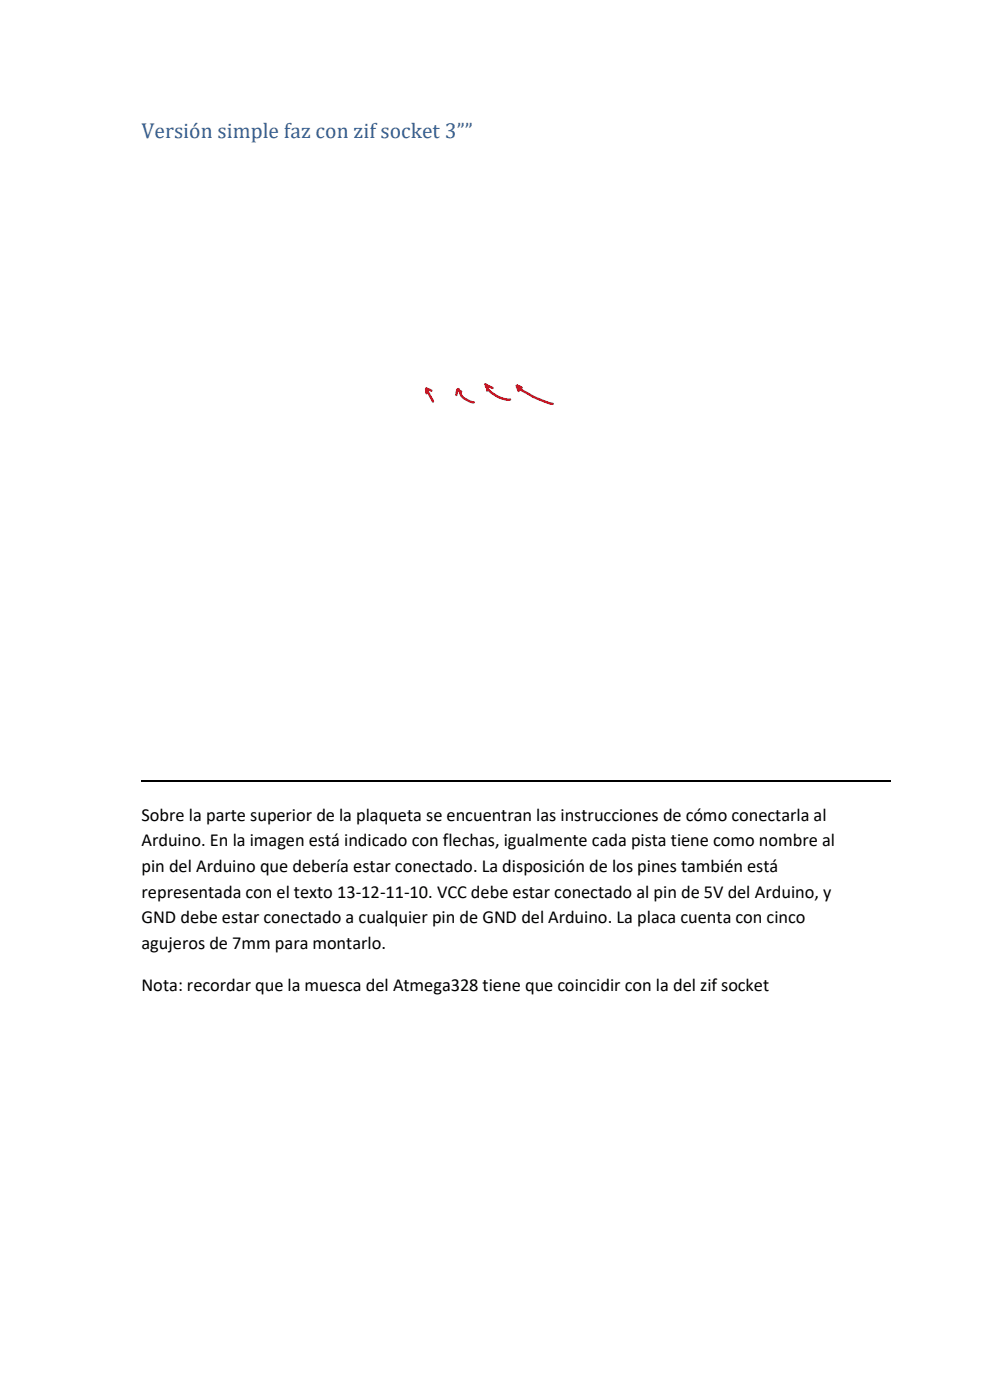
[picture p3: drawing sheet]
<svg xmlns="http://www.w3.org/2000/svg" width="210mm" height="297mm" viewBox="0 0 210 297" stroke-linecap="round" stroke-linejoin="round" font-family="sans-serif">
<defs><g id="words">
<text font-size="4.6" fill="#365f91" x="30" y="29.3">Versión simple faz con zif socket 3””</text>
<g font-size="3.9">
<text x="30" y="174.1">Sobre la parte superior de la plaqueta se encuentran las instrucciones de cómo conectarla al</text>
<text x="30" y="179.6">Arduino. En la imagen está indicado con flechas, igualmente cada pista tiene como nombre al</text>
<text x="30" y="185">pin del Arduino que debería estar conectado. La disposición de los pines también está</text>
<text x="30" y="190.5">representada con el texto 13-12-11-10. VCC debe estar conectado al pin de 5V del Arduino, y</text>
<text x="30" y="195.9">GND debe estar conectado a cualquier pin de GND del Arduino. La placa cuenta con cinco</text>
<text x="30" y="201.4">agujeros de 7mm para montarlo.</text>
<text x="30" y="210.3">Nota: recordar que la muesca del Atmega328 tiene que coincidir con la del zif socket</text>
</g>
</g></defs>
<path d="M30 165.7h158.9" fill="none" stroke="#000" stroke-width=".25"/>
<path d="M90.4 82.4l1.1 .5M90.5 83.4l-.1-.9 1.4 2.7M96.8 83.8l.2-1 .2-.3 .6 1.4 .5 .5 1.3 .7 .9 .3M97.1 82.7l.7 .4M102.9 81.5l1.6 .8M103.3 82.9l.1-.5-.3-.4 1 1.1a7 7 0 0 0 3.2 1.6l.9 .1M109.7 82.1l.3 .8M110.7 82.3l-1.1-.5 .9 .9a24.9 24.9 0 0 0 6 2.8l.7 .2" fill="none" stroke="#e71224" stroke-width=".5"/>
<use href="#words"/>
</svg>
